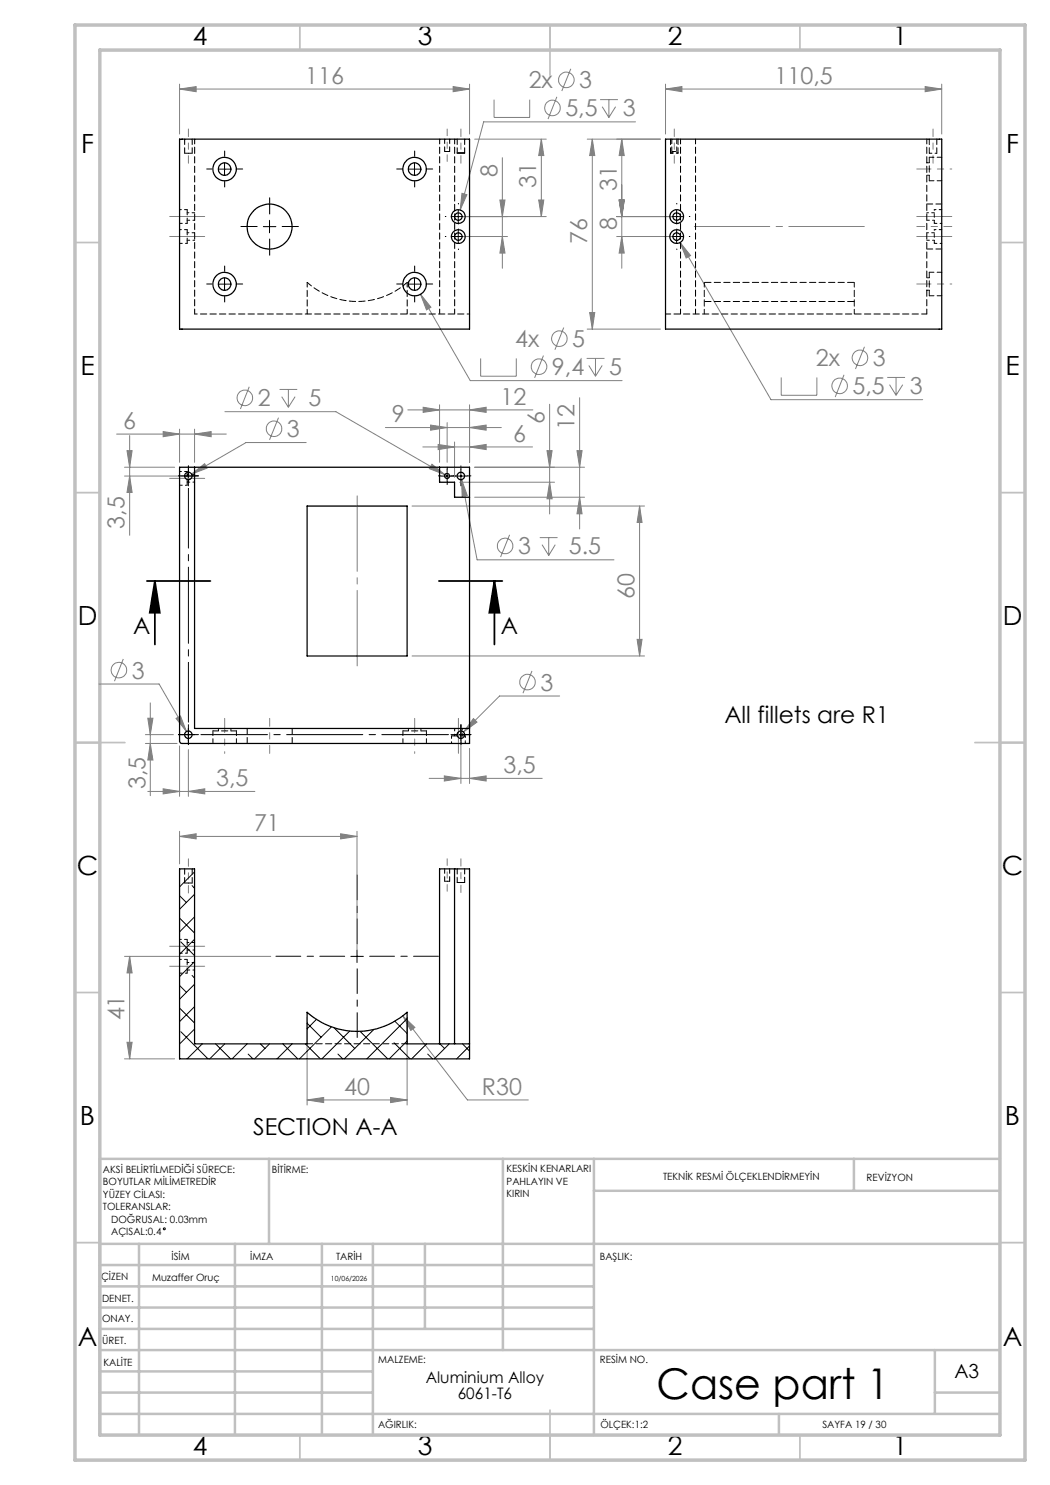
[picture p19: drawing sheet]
<svg xmlns="http://www.w3.org/2000/svg" width="210mm" height="297mm" viewBox="0 0 210 297" stroke-linecap="round" stroke-linejoin="round" font-family="sans-serif">
<defs><g id="words">
<text font-size="8.5" x="131.3" y="279.7">Case part 1</text>
<g font-size="5.3">
<text x="38.5" y="8.9">4</text>
<text x="83.5" y="8.9">3</text>
<text x="133.6" y="8.9">2</text>
<text x="178.6" y="8.9">1</text>
<text x="16.2" y="30.7">F</text>
<text x="201.2" y="30.7">F</text>
<text x="16.1" y="74.9">E</text>
<text x="201.1" y="74.9">E</text>
<text x="15.5" y="124.9">D</text>
<text x="200.5" y="124.9">D</text>
<text x="15.4" y="174.9">C</text>
<text x="200.4" y="174.9">C</text>
<text x="16" y="224.9">B</text>
<text x="201" y="224.9">B</text>
<text x="15.5" y="269.2">A</text>
<text x="200.5" y="269.2">A</text>
<text x="38.5" y="290.9">4</text>
<text x="83.5" y="290.9">3</text>
<text x="133.6" y="290.9">2</text>
<text x="178.6" y="290.9">1</text>
</g>
<g font-size="4.7" fill="#808080">
<text x="61.1" y="16.8">116</text>
<text x="105.7" y="17.7">2x</text>
<text x="115.9" y="17.7">3</text>
<text x="154.9" y="16.8">110,5</text>
<text x="113.1" y="23.3">5,5</text>
<text x="124.5" y="23.3">3</text>
<text x="99.5" y="35.4" transform="rotate(-90 99.5 35.4)">8</text>
<text x="107.3" y="37.5" transform="rotate(-90 107.3 37.5)">31</text>
<text x="123.3" y="38.3" transform="rotate(-90 123.3 38.3)">31</text>
<text x="123.3" y="46" transform="rotate(-90 123.3 46)">8</text>
<text x="117.5" y="48.8" transform="rotate(-90 117.5 48.8)">76</text>
<text x="103.1" y="69.4">4x</text>
<text x="114.5" y="69.4">5</text>
<text x="110.4" y="75">9,4</text>
<text x="121.9" y="75">5</text>
<text x="163.2" y="73.3">2x</text>
<text x="174.6" y="73.3">3</text>
<text x="51.6" y="81.3">2</text>
<text x="61.7" y="81.3">5</text>
<text x="100.1" y="80.9">12</text>
<text x="170.5" y="78.9">5,5</text>
<text x="182" y="78.9">3</text>
<text x="24.6" y="85.8">6</text>
<text x="57.4" y="87.4">3</text>
<text x="78.4" y="84.5">9</text>
<text x="102.6" y="88.4">6</text>
<text x="108.9" y="84.7" transform="rotate(-90 108.9 84.7)">6</text>
<text x="114.9" y="86" transform="rotate(-90 114.9 86)">12</text>
<text x="24.9" y="105.8" transform="rotate(-90 24.9 105.8)">3,5</text>
<text x="103.6" y="110.9">3</text>
<text x="113.8" y="110.9">5.5</text>
<text x="126.9" y="119.8" transform="rotate(-90 126.9 119.8)">60</text>
<text x="26.4" y="135.7">3</text>
<text x="108.1" y="138.1">3</text>
<text x="100.7" y="154.7">3,5</text>
<text x="29.1" y="157.8" transform="rotate(-90 29.1 157.8)">3,5</text>
<text x="43.2" y="157.3">3,5</text>
<text x="50.8" y="166.2">71</text>
<text x="24.9" y="204.1" transform="rotate(-90 24.9 204.1)">41</text>
<text x="68.8" y="219">40</text>
<text x="96.4" y="219">R30</text>
</g>
<g font-size="4.7">
<text x="26.6" y="126.8">A</text>
<text x="100.1" y="126.8">A</text>
<text x="144.9" y="144.7">All fillets are R1</text>
<text x="50.6" y="226.9">SECTION A-A</text>
</g>
<text font-size="3.9" x="190.9" y="275.5">A3</text>
<g font-size="3.2">
<text x="85.1" y="276.7">Aluminium Alloy</text>
<text x="91.6" y="279.8">6061-T6</text>
</g>
<g font-size="2">
<text x="20.6" y="234.6">AKSİ BELİRTİLMEDİĞİ SÜRECE:</text>
<text x="20.6" y="237.1">BOYUTLAR MİLİMETREDİR</text>
<text x="20.6" y="239.6">YÜZEY CİLASI:</text>
<text x="54.4" y="234.6">BİTİRME:</text>
<text x="101.3" y="234.5">KESKİN KENARLARI</text>
<text x="101.3" y="237">PAHLAYIN VE</text>
<text x="101.3" y="239.5">KIRIN</text>
<text x="132.6" y="236">TEKNİK RESMİ ÖLÇEKLENDİRMEYİN</text>
<text x="173.3" y="236.2">REVİZYON</text>
<text x="20.6" y="242.1">TOLERANSLAR:</text>
<text x="22.2" y="244.6">DOĞRUSAL: 0.03mm</text>
<text x="22.2" y="247.1">AÇISAL:0.4</text>
<text x="34.3" y="252">İSİM</text>
<text x="50" y="251.9">İMZA</text>
<text x="67.2" y="251.9">TARİH</text>
<text x="120" y="251.9">BAŞLIK:</text>
<text x="20.2" y="256.1">ÇİZEN</text>
<text x="30.4" y="256.1">Muzaffer Oruç</text>
<text x="20.4" y="260.3">DENET.</text>
<text x="20.4" y="264.4">ONAY.</text>
<text x="20.5" y="268.8">ÜRET.</text>
<text x="20.7" y="273.1">KALİTE</text>
<text x="75.6" y="272.5">MALZEME:</text>
<text x="120" y="272.5">RESİM NO.</text>
<text x="75.6" y="285.5">AĞIRLIK:</text>
<text x="120.1" y="285.6">ÖLÇEK:1:2</text>
<text x="164.5" y="285.6">SAYFA 19 / 30</text>
</g>
<text font-size="1.4" x="66.2" y="256.1">10/06/2026</text>
</g></defs>
<g fill="none" stroke="#808080" stroke-width=".2">
<path d="M35.9 17.8l3.3-.5v1zM35.9 16.8v10M35.9 17.8h58M90.6 17.3l3.3 .5-3.3 .5zM93.9 16.8v10M98.8 19.9v3.6h7.1v-3.6M111.4 19.4l-1.8 4.4M114.2 13.8l-1.8 4.4M120 19.9h3.6M121.8 19.9v3.6M133.1 17.8l3.3-.5v1zM133.1 17.8h55.2"/>
<path d="M133.1 16.8v10M185 17.3l3.3 .5-3.3 .5zM188.3 16.8v10M92.4 38.7l1 .2-1.4 3.1zM94.9 27.8h14.4M100.5 31.5v22.2M108.3 27.8l.5 3.3h-1.1zM108.3 27.8v15.5M117.4 27.8h14.7M118.5 27.8l.5 3.3h-1.1zM118.5 27.8v38M120.4 21.3l1.4 2.2"/>
<path d="M123.1 21.3l-1.3 2.2M124.4 27.8l.4 3.3h-1zM124.4 27.8v25.9M127.1 24.4h-30.4l-4.7 17.6M84.1 58.8l2.1 2.7-.9 .5zM84.1 58.8l10 17.3h30.3M92.7 43.3h16.6M92.7 47.3h8.8M100 40h1l-.5 3.3zM100.5 47.3l.5 3.3h-1zM107.7 40h1.1l-.5 3.3zM123.3 43.3h11"/>
<path d="M123.3 47.3h11M123.8 40h1l-.4 3.3zM124.4 47.3l.4 3.3h-1zM136 48.5l2.1 2.6-.9 .5zM136 48.5l18.2 31.4h30.3M49.8 77.4l-1.7 4.4M55.9 77.9h3.5M56.3 79.3l1.4 2.2M57.7 77.9v3.6M59 79.3l-1.3 2.2M96.1 71.7v3.5h7.2v-3.5M108.7 71.1l-1.8 4.5"/>
<path d="M112.7 65.5l-1.7 4.5M115.9 79.5v26.3M117.3 71.7h3.6M117.4 65.8h14.7M117.8 73.1l1.3 2.1M117.9 62.5h1.1l-.5 3.3zM119.1 71.7v3.5M120.4 73.1l-1.3 2.1M156.2 75.5v3.6h7.2v-3.6M168.8 75l-1.8 4.4M172.9 69.4l-1.8 4.4M177.4 75.5h3.6"/>
<path d="M177.9 76.9l1.3 2.2M179.2 75.5v3.6M180.6 76.9l-1.4 2.2M23.3 86.8h22M24.9 93.4h10M24.9 95.2h11.8M25.4 90.1h1l-.5 3.3zM25.9 95.2l.5 3.3h-1zM25.9 87.1v20M32.6 86.3l3.3 .5-3.3 .5zM35.9 85.8v6.7M38.3 94.8l2.6-2.1 .5 .9z"/>
<path d="M38.9 86.8l3.3-.5v1zM38.9 85.8v6.7M45 82.3h22.2l21.8 12.6M55.7 83.5l-1.8 4.5M61.2 88.5h-12l-10.9 6.3M77.1 85.5h23.2M81.6 82h25M84.6 89.4h21.9M84.6 81.5l3.3 .5-3.3 .5zM86.1 85l3.3 .5-3.3 .5zM86.4 92.8l2.6 2.1-3.1-1.2zM87.6 88.9l3.3 .5-3.3 .5z"/>
<path d="M87.9 81v11.5M89.4 84.5v8M90.9 88.4v7.1M91.9 96.4h19M92.3 95.9l1.2 3.2-1.1 .2zM92.3 95.9l3.1 16.1h27.4M93.9 89.4l3.3-.5v1zM93.9 82l3.3-.5v1zM93.9 85.5l3.3-.5v1zM93.9 81v11.5M94.9 93.4h22M94.9 99.4h22"/>
<path d="M109.4 90.1h1l-.5 3.3zM109.9 96.4l.5 3.4h-1zM109.9 80.9v21.9M115.4 90.1h1l-.5 3.3zM115.9 99.4l.5 3.4h-1zM82.4 101.2h46.5M101.9 107l-1.8 4.4M107.9 107.5h3.6M108.4 108.9l1.3 2.2M109.7 107.5v3.6M111.1 108.9l-1.4 2.2M127.9 101.2l.5 3.3h-1z"/>
<path d="M127.9 101.2v30M19.8 136.8h12l5.5 9.5M24.7 131.8l-1.8 4.4M82.4 131.2h46.5M106.4 134.2l-1.8 4.4M111.9 139.2h-12l-7.2 7.2M127.4 127.9h1l-.5 3.3zM29.1 146.9h5.6M29.1 148.7h6.3M29.6 143.6h1l-.5 3.3zM29.6 158.3h21.4M30.1 148.7l.5 3.3h-1z"/>
<path d="M30.1 140.6v18.5M32.6 157.8l3.3 .5-3.3 .5zM35.2 143.7l.9-.5 1.2 3.1zM35.9 149.2v10.1M37.7 158.3l3.3-.5v1zM37.7 149.9v9.4M85.8 155.7h22.6M88.9 155.2l3.3 .5-3.3 .5zM92.2 148v8.7M93.9 155.7l3.3-.5v1zM93.9 149.7v7M94.7 143.7l.7 .7-2.7 2z"/>
<path d="M35.9 167.3l3.3-.5v1zM35.9 166.3v6.5M35.9 167.3h35.5M68.1 166.8l3.3 .5-3.3 .5zM71.4 166.3v24M24.9 191.3h29.3M25.9 191.3l.5 3.3h-1zM25.9 191.3v20.5M24.9 211.8h10M25.4 208.5h1l-.5 3.3zM61.4 220l3.3-.5v1zM61.4 220h20"/>
<path d="M61.4 203.4v17.6M78.1 219.5l3.3 .5-3.3 .5zM80.5 203.2l2.5 2.3-.8 .6zM80.5 203.2l13 16.8h12.2M81.4 203.4v17.6"/>
<circle cx="113.3" cy="16" r="1.56"/>
<circle cx="110.5" cy="21.6" r="1.56"/>
<circle cx="49" cy="79.6" r="1.55"/>
<circle cx="107.8" cy="73.3" r="1.55"/>
<circle cx="111.9" cy="67.7" r="1.55"/>
<circle cx="167.9" cy="77.2" r="1.55"/>
<circle cx="172" cy="71.6" r="1.55"/>
<circle cx="54.8" cy="85.7" r="1.55"/>
<circle cx="101" cy="109.2" r="1.56"/>
<circle cx="23.8" cy="134" r="1.56"/>
<circle cx="105.5" cy="136.4" r="1.56"/>
</g>
<g fill="none" stroke="#000" stroke-width=".2">
<path d="M43.7 33.8h2.5M44.9 32.6v2.5M81.7 33.8h2.5M82.9 32.6v2.5M43.7 56.8h2.5M44.9 55.6v2.5M52.7 45.3h2.5M53.9 44.1v2.5M81.7 56.8h2.5M82.9 55.6v2.5M90.4 47.3h2.5M90.4 43.3h2.5"/>
<path d="M91.7 42.1v2.5M91.7 46.1v2.5M134.1 47.3h2.5M134.1 43.3h2.5M135.3 42.1v2.5M135.3 46.1v2.5M36.4 95.2h2.5M37.7 93.9v2.5M88.2 95.2h2.5M89.4 93.9v2.5M90.9 95.2h2.5M92.2 93.9v2.5"/>
<path d="M36.4 146.9h2.5M37.7 145.7v2.5M90.9 146.9h2.5M92.2 145.7v2.5M70.2 191.3h2.5M71.4 190v2.5"/>
<circle cx="32.9" cy="245.8" r=".19"/>
</g>
<path d="M29.4 116.2h12.7M31 116.2l1 6.4h-2zM31 116.2v12.7M87.8 116.2h12.7M98.9 116.2l1 6.4h-2zM98.9 116.2v12.7" fill="none" stroke="#000" stroke-width=".35"/>
<g fill="none" stroke="#000" stroke-width=".2" stroke-dasharray="15.2 1.3 1.3 1.3">
<path d="M42.4 33.8h-1.1M44.9 31.3v-1.1M44.9 36.3v1.1M47.4 33.8h1.1M80.4 33.8h-1.1M82.9 31.3v-1.1M82.9 36.3v1.1M85.4 33.8h1.1M42.4 56.8h-1.1M44.9 54.3v-1.1M44.9 59.3v1.1M47.4 56.8h1.1"/>
<path d="M51.4 45.3h-3.2M53.9 42.8v-3.2M53.9 47.8v3.3M56.4 45.3h3.3M80.4 56.8h-1.1M82.9 54.3v-1.1M82.9 59.3v1.1M85.4 56.8h1.1M89.2 47.3h-.1M89.2 43.3h-.1M91.7 44.8v-.1M91.7 49.8v.1"/>
<path d="M91.7 40.8v-.1M91.7 45.8v.1M94.2 47.3h.1M94.2 43.3h.1M132.9 47.3h-.2M132.9 43.3h-.2M135.4 44.8v-.1M135.4 49.8v.1M135.4 40.8v-.1M135.4 45.8v.1M137.9 47.3h.1M137.9 43.3h.1"/>
<path d="M36.4 95.2h-.7M37.7 93.9v-.7M37.7 96.4v.8M37.7 95.2v-1.3M37.7 95.2h-1.3M37.7 95.2v1.2M37.7 95.2h1.2M38.9 95.2h.8M88.2 95.2h-.5M89.4 93.9v-.5M89.4 96.4v.5M90.7 95.2h.5"/>
<path d="M90.9 95.2h-.7M92.2 93.9v-.7M92.2 96.4v.8M93.4 95.2h.8M36.4 146.9h-.7M37.7 145.7v-.8M37.7 148.2v.7M38.9 146.9h.8M90.9 146.9h-.7M92.2 145.7v-.8M92.2 148.2v.7M92.2 146.9v-1.2"/>
<path d="M92.2 146.9h-1.3M92.2 146.9v1.3M92.2 146.9h1.2M93.4 146.9h.8"/>
</g>
<path d="M40.2 146.9h49.5" fill="none" stroke="#000" stroke-width=".2" stroke-dasharray="15.2 1.3 1.3 1.3" stroke-dashoffset="1.9"/>
<path d="M37.7 144.4v-46.7" fill="none" stroke="#000" stroke-width=".2" stroke-dasharray="15.2 1.3 1.3 1.3" stroke-dashoffset="3.3"/>
<path d="M68.9 191.3h-13.7M71.4 188.8v-13.8M71.4 193.8v13.7M73.9 191.3h13.8" fill="none" stroke="#000" stroke-width=".2" stroke-dasharray="15.2 1.3 1.3 1.3" stroke-dashoffset="10.3"/>
<g fill="none" stroke="#808080" stroke-width=".2" stroke-dasharray="15.2 1.3 1.3 1.3">
<path d="M183.4 33.8h2.5M37.4 47.3h3.5M37.4 43.3h3.5M37.4 47.3h-3.5M37.4 43.3h-3.5M183.4 56.8h2.5M186.9 47.3h-3.5M186.9 43.3h-3.5M186.9 47.3h3.5M186.9 43.3h3.5M37.4 95.7h3.5M37.4 95.7h-3.5"/>
<path d="M44.9 143.7v2.5M82.9 143.7v2.5M91.7 147.2v-3.5M91.7 147.2v3.5M37.4 193.3h3.5M37.4 189.3h3.5M37.4 193.3h-3.5M37.4 189.3h-3.5"/>
</g>
<path d="M190.4 45.3h-7M53.9 150.7v-7" fill="none" stroke="#808080" stroke-width=".2" stroke-dasharray="15.2 1.3 1.3 1.3" stroke-dashoffset="13.6"/>
<path d="M172.9 45.3h-34M71.4 133.2v-34" fill="none" stroke="#808080" stroke-width=".2" stroke-dasharray="15.2 1.3 1.3 1.3" stroke-dashoffset=".1"/>
<path d="M185.9 33.8h4.5M185.9 56.8h4.5M44.9 146.2v4.5M82.9 146.2v4.5" fill="none" stroke="#808080" stroke-width=".2" stroke-dasharray="15.2 1.3 1.3 1.3" stroke-dashoffset="14.9"/>
<path d="M37.7 32.7v-6.9M92.2 32.7v-6.9M134.9 32.7v-6.9M186.6 32.7v-6.9M37.7 178.6v-6.8" fill="none" stroke="#808080" stroke-width=".2" stroke-dasharray="15.2 1.3 1.3 1.3" stroke-dashoffset="13.7"/>
<path d="M89.4 32.3v-6.5M89.4 178.3v-6.5" fill="none" stroke="#808080" stroke-width=".2" stroke-dasharray="15.2 1.3 1.3 1.3" stroke-dashoffset="13.9"/>
<path d="M92.2 178.5v-6.7" fill="none" stroke="#808080" stroke-width=".2" stroke-dasharray="15.2 1.3 1.3 1.3" stroke-dashoffset="13.8"/>
<g fill="none" stroke="#c0c0c0" stroke-width=".35">
<path d="M60 5v5M110 5v10M160 5v5M15 48.5h5M200 48.5h5M15 98.5h5M200 98.5h5M15 148.5h10M195 148.5h10M15 198.5h5M200 198.5h5M15 248.5h5"/>
<path d="M200 248.5h5M60 287v5M110 282v10M160 287v5"/>
</g>
<g fill="none" stroke="#c0c0c0" stroke-width=".5">
<path d="M53.8 231.8v17M100.6 231.8v38.2M118.8 231.8v55.2M118.8 238.2h81.2M170.8 231.8v6.4M200 231.8h-180v55.2M20 248.8h180M20 257.3h98.8M20 253h98.8M27.8 248.8v38.2M47 248.8v38.2M64.4 248.8v38.2"/>
<path d="M74.6 248.8v38.2M85 248.8v17M20 265.8h98.8M20 261.5h98.8M20 278.5h54.6M20 274.3h54.6M20 270h180M187 278.5h13M187 270v12.8M20 282.8h180M155.8 282.8v4.2"/>
</g>
<path d="M15 5h190v287h-190zM20 10h180v277h-180z" fill="none" stroke="#c0c0c0" stroke-width=".7"/>
<path d="M98.9 116.2l1 6.4h-2zM31 116.2l1 6.4h-2z" fill="#000"/>
<g fill="#808080">
<path d="M37.7 158.3l3.3-.5v1zM32.6 157.8l3.3 .5-3.3 .5zM93.9 89.4l3.3-.5v1zM87.6 88.9l3.3 .5-3.3 .5zM38.9 86.8l3.3-.5v1zM32.6 86.3l3.3 .5-3.3 .5z"/>
<path d="M35.9 17.8l3.3-.5v1zM90.6 17.3l3.3 .5-3.3 .5zM84.1 58.8l1.2 3.2 .9-.5zM92.4 38.7l-.4 3.3 1.4-3.1zM94.7 143.7l-2 2.7 2.7-2zM35.2 143.7l2.1 2.6-1.2-3.1zM84.6 81.5l3.3 .5-3.3 .5zM93.9 82l3.3-.5v1zM92.3 95.9l.1 3.4 1.1-.2zM38.3 94.8l3.1-1.2-.5-.9zM86.1 85l3.3 .5-3.3 .5zM93.9 85.5l3.3-.5v1zM86.4 92.8l-.5 .9 3.1 1.2zM88.9 155.2l3.3 .5-3.3 .5zM93.9 155.7l3.3-.5v1zM133.1 17.8l3.3-.5v1zM185 17.3l3.3 .5-3.3 .5zM136 48.5l1.2 3.1 .9-.5zM80.5 203.2l1.7 2.9 .8-.6zM61.4 220l3.3-.5v1zM78.1 219.5l3.3 .5-3.3 .5z"/>
<path d="M68.1 166.8l3.3 .5-3.3 .5zM35.9 167.3l3.3-.5v1z"/>
<path d="M107.7 40h1.1l-.5 3.3zM108.3 27.8l.5 3.3h-1.1zM109.9 96.4l.5 3.4h-1zM109.4 90.1h1l-.5 3.3zM25.9 95.2l.5 3.3h-1zM25.4 90.1h1l-.5 3.3zM123.8 40h1l-.4 3.3zM124.4 27.8l.4 3.3h-1zM124.4 47.3l.4 3.3h-1zM123.8 40h1l-.4 3.3z"/>
<path d="M100 40h1l-.5 3.3zM100.5 47.3l.5 3.3h-1zM127.9 101.2l.5 3.3h-1zM127.4 127.9h1l-.5 3.3zM29.6 143.6h1l-.5 3.3zM30.1 148.7l.5 3.3h-1zM115.4 90.1h1l-.5 3.3zM115.9 99.4l.5 3.4h-1zM118.5 27.8l.5 3.3h-1.1zM117.9 62.5h1.1l-.5 3.3zM25.9 191.3l.5 3.3h-1zM25.4 208.5h1l-.5 3.3z"/>
</g>
<g fill="none" stroke="#000" stroke-width=".25">
<path d="M35.9 27.8h58v38h-58zM133.1 27.8h55.2v38h-55.2zM35.9 93.4h58v55.3l-57.8-.1-.2-.3zM38.9 93.4v52.3h55M87.9 93.4v3h3v3h3M61.4 101.2h20v30h-20zM90.9 173.8v35M87.9 208.8v-35h6v38h-58v-38h3v35h22.5v-6.3a15 15 0 0 0 20 0v6.3h12.5"/>
<circle cx="44.9" cy="33.8" r="1.26"/>
<circle cx="44.9" cy="33.8" r="2.35"/>
<circle cx="82.9" cy="33.8" r="1.26"/>
<circle cx="82.9" cy="33.8" r="2.35"/>
<circle cx="44.9" cy="56.8" r="1.26"/>
<circle cx="44.9" cy="56.8" r="2.35"/>
<circle cx="53.9" cy="45.3" r="4.5"/>
<circle cx="82.9" cy="56.8" r="1.26"/>
<circle cx="82.9" cy="56.8" r="2.35"/>
<circle cx="91.6" cy="43.3" r="1.37"/>
<circle cx="91.7" cy="43.3" r=".74"/>
<circle cx="91.7" cy="47.3" r="1.38"/>
<circle cx="91.7" cy="47.3" r=".75"/>
<circle cx="135.3" cy="43.3" r="1.38"/>
<circle cx="135.3" cy="43.3" r=".75"/>
<circle cx="135.4" cy="47.3" r="1.37"/>
<circle cx="135.4" cy="47.3" r=".76"/>
<circle cx="37.7" cy="95.2" r=".74"/>
<circle cx="89.4" cy="95.2" r=".5"/>
<circle cx="92.2" cy="95.2" r=".74"/>
<circle cx="37.7" cy="147" r=".74"/>
<circle cx="92.2" cy="147" r=".74"/>
</g>
<path d="M36.9 30.7h.8M37.7 30.7h.7M91.4 30.7h.8M91.4 30.6h.8M92.2 30.7h.7M92.2 30.6h.7M36.9 176.6h.8M37.7 176.6h.7M91.4 176.5h.8M92.2 176.5h.7" fill="none" stroke="#000" stroke-width=".2" stroke-dasharray="1.3 .6" stroke-dashoffset=".4"/>
<g fill="none" stroke="#000" stroke-width=".2" stroke-dasharray="1.3 .6" stroke-dashoffset=".8">
<path d="M134.1 30.7h1.5M134.1 30.6h1.5M185.9 30.7h1.5M35.9 44.7h1.5M35.9 48.7h1.5M37.4 41.9h-1.5M37.4 45.9h-1.5M37.4 48.1h1.5M37.4 44.1h1.5M38.9 46.6h-1.5M38.9 42.6h-1.5M185.4 44.1h1.5"/>
<path d="M185.4 48.1h1.5M186.9 48.7h1.5M186.9 44.7h1.5M186.9 42.6h-1.5M186.9 46.6h-1.5M188.4 45.9h-1.5M188.4 41.9h-1.5M38.9 62.8h55M35.9 97.1h1.5M37.4 94.3h-1.5M37.4 96.4h1.5M38.9 94.9h-1.5"/>
<path d="M90.3 147.2v1.5M90.9 145.7v1.5M92.4 147.2v-1.5M93.1 148.7v-1.5M35.9 194.6h1.5M35.9 190.6h1.5M37.4 191.9h-1.5M37.4 187.9h-1.5M37.4 194h1.5M37.4 190h1.5M38.9 192.5h-1.5M38.9 188.5h-1.5"/>
</g>
<g fill="none" stroke="#000" stroke-width=".2" stroke-dasharray="1.3 .6" stroke-dashoffset=".3">
<path d="M38.9 27.8v35M87.9 27.8v35M88.9 27.8v2.5M89.9 30.3v-2.5M90.9 27.8v35M134.4 27.8v2.5M135.4 30.3v-2.5M136.1 27.8v35M139.1 27.8v35M185.4 27.8v35M185.9 36.2h2.5M188.4 31.5h-2.5"/>
<path d="M61.4 56.5v6.3M140.9 56.5v6.3M170.9 56.5v6.3M185.9 59.2h2.5M188.4 54.5h-2.5M81.4 62.8v-6.3M42.6 146.2v2.5M47.3 148.7v-2.5M80.6 146.2v2.5M85.3 148.7v-2.5M88.9 173.8v2.5M89.9 176.3v-2.5"/>
</g>
<g fill="none" stroke="#000" stroke-width=".2" stroke-dasharray="1.3 .6" stroke-dashoffset=".2">
<path d="M36.9 27.8v2.9M38.4 30.7v-2.9M91.4 27.8v2.9M92.9 30.7v-2.9M134.1 27.8v2.9M135.6 30.7v-2.9M185.9 31.5v4.7M185.9 27.8v2.9M187.4 30.7v-2.9M37.4 44.7v-2.8M37.4 48.7v-2.8M81.4 56.5a15 15 0 0 1-20 0"/>
<path d="M185.9 54.5v4.7M133.1 62.8h52.3M37.4 97.1v-2.8M47.3 146.2h-4.7M85.3 146.2h-4.7M90.3 147.2h2.8M36.9 173.8v2.8M38.4 176.6v-2.8M91.4 173.8v2.7M92.9 176.5v-2.7M37.4 194.6v-2.7M37.4 190.6v-2.7"/>
<path d="M61.4 208.8h20"/>
</g>
<path d="M88.9 30.3h.5M89.4 30.3h.5M185.4 35.1h.5M185.9 32.6h-.5M185.4 58.1h.5M185.9 55.6h-.5M43.7 145.7v.5M46.2 146.2v-.5M81.7 145.7v.5M84.2 146.2v-.5M88.9 176.3h.5M89.4 176.3h.5" fill="none" stroke="#000" stroke-width=".2" stroke-dasharray="1.3 .6"/>
<path d="M185.4 49.8h3M188.4 40.8h-3M49.4 145.7v3M58.4 148.7v-3" fill="none" stroke="#000" stroke-width=".2" stroke-dasharray="1.3 .6" stroke-dashoffset=".1"/>
<path d="M170.9 56.5h-30M140.9 60.3h30" fill="none" stroke="#000" stroke-width=".2" stroke-dasharray="1.3 .6" stroke-dashoffset="-.1"/>
<path d="M134.4 30.3h1" fill="none" stroke="#000" stroke-width=".2" stroke-dasharray="1.3 .6" stroke-dashoffset=".5"/>
<path d="M186.9 47.3v-1.4M186.9 48.7v-1.4M186.9 43.3v-1.4M186.9 44.7v-1.4" fill="none" stroke="#000" stroke-width=".2" stroke-dasharray="1.3 .6" stroke-dashoffset=".7"/>
<g fill="none" stroke="#000" stroke-width=".2">
<path d="M35.9 179.1l1.4 1.4M38.4 177.1l.5 .6M38.9 174.4l-3 3M38.9 178.9l-3 3M35.9 197.1l1.4 1.4M35.9 183.6l3 3M36.2 188.4l2.7 2.7M38.4 195.1l.5 .5M38.9 183.4l-3 3M38.9 187.9l-3 2.9M38.9 192.3l-3 3M38.9 196.8l-3 3"/>
<path d="M35.9 201.6l3 3M36.2 206.3l5.4 5.5M38.9 201.3l-3 3M38.9 205.8l-3 3M40.5 208.8l-3.1 3M43.1 208.8l3 3M44.9 208.8l-3 3M49.4 208.8l-3 3M49.6 210.8l1 1M52.1 208.8l.9 .9M53.9 208.8l-3 3M56.6 208.8l2.9 3"/>
<path d="M58.4 208.8l-3 3M61.1 208.8l3 3M61.4 204.6l2.8 2.8M63.3 203.9l-1.9 1.9M66.3 205.4l-6.4 6.4M66.8 205.6l4.1 4.1M67.6 210.8l.9 1M70 206.2l-5.6 5.6M72.1 206.3l5.4 5.5M74.8 205.9l-5.9 5.9M78.8 208.6l3.2 3.2M79 204.2l2.4 2.5"/>
<path d="M81.4 203.7l-8 8.1M81.4 208.2l-3.5 3.6M85.3 208.8l-3 3M85.5 210.8l1 1M88 208.8l.9 .9M89.9 208.8l-3 3M92.5 208.8l1.4 1.4M93.9 209.2l-2.6 2.6"/>
</g>
<use href="#words"/>
</svg>
